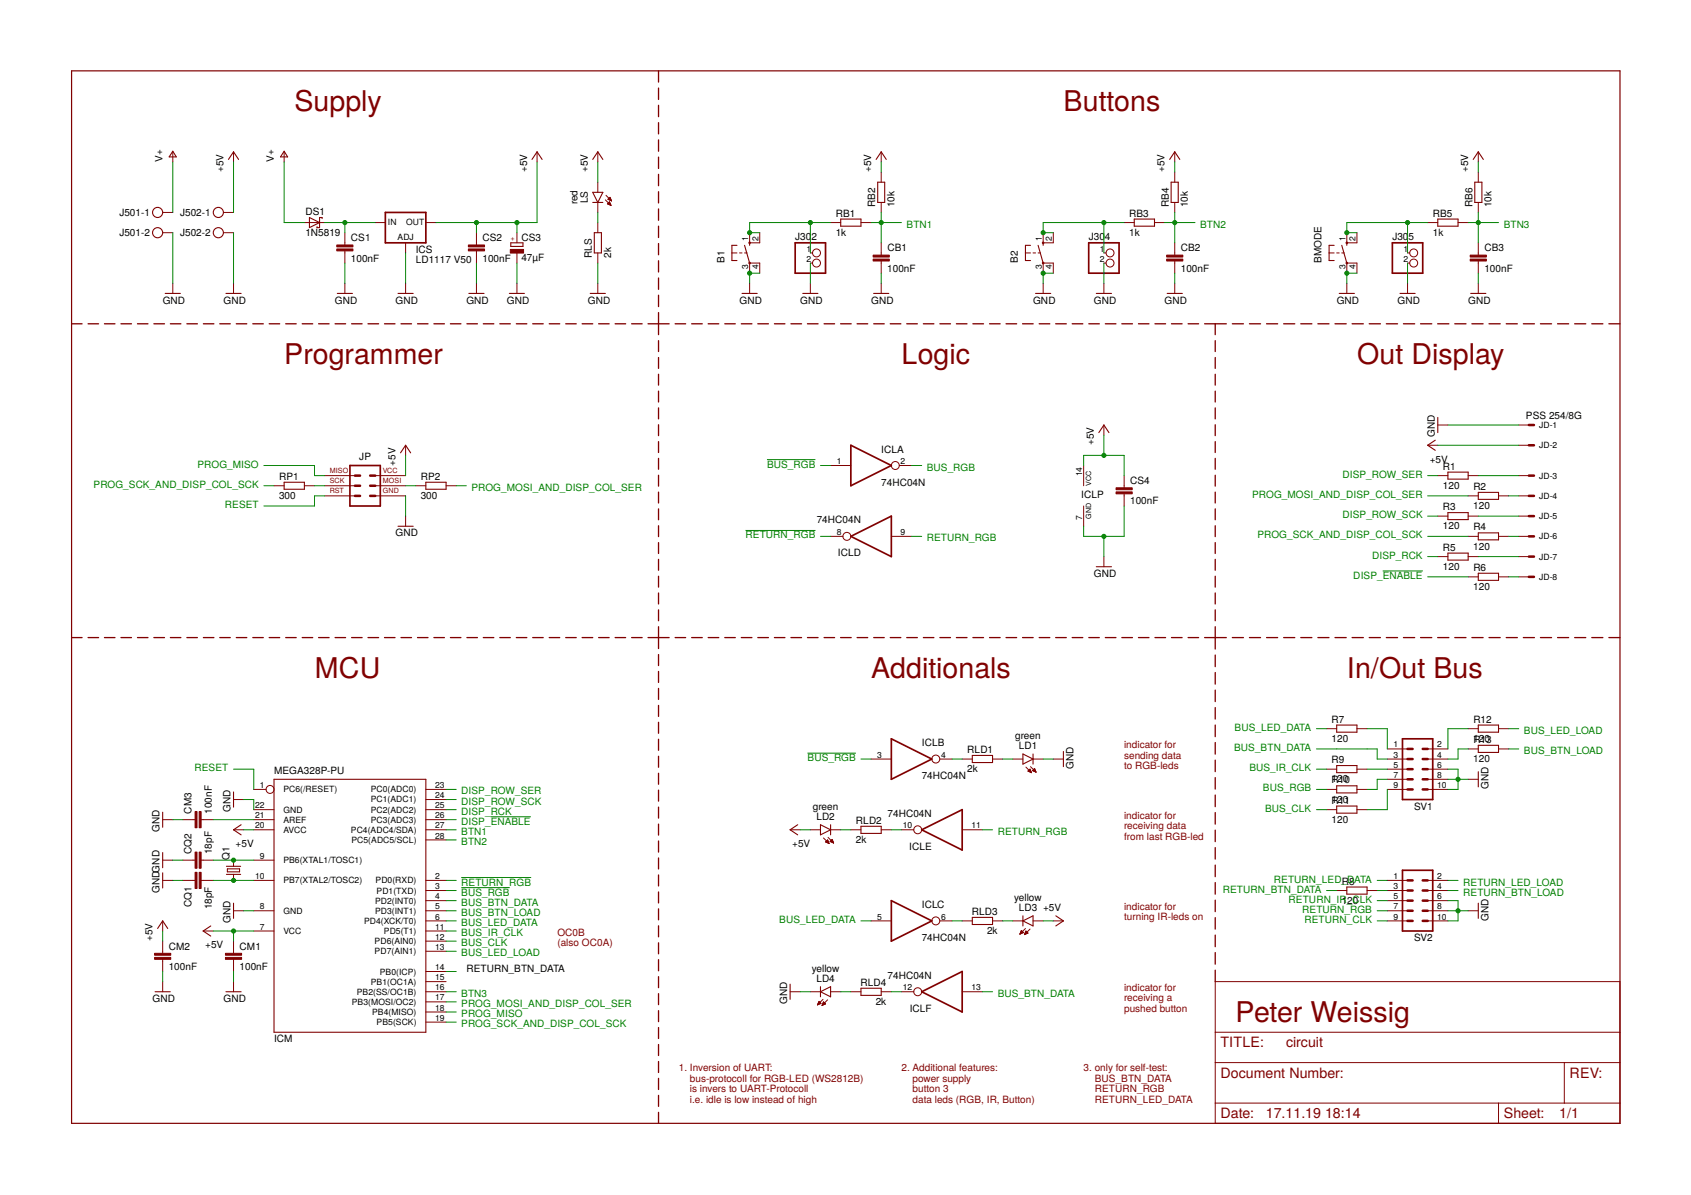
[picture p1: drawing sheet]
<svg xmlns="http://www.w3.org/2000/svg" width="297mm" height="210mm" viewBox="0 0 297 210" stroke-linecap="round" stroke-linejoin="round" font-family="sans-serif">
<defs><g id="words">
<g font-size="5" fill="#800000">
<text x="51.7" y="19.6">Supply</text>
<text x="186.8" y="19.6">Buttons</text>
<text x="49.9" y="64">Programmer</text>
<text x="158.4" y="64">Logic</text>
<text x="238.4" y="64">Out Display</text>
<text x="55.3" y="119.1">MCU</text>
<text x="153.1" y="119.1">Additionals</text>
<text x="236.6" y="119.1">In/Out Bus</text>
<text x="217.1" y="179.5">Peter Weissig</text>
</g>
<g font-size="2.5" fill="#800000">
<text x="214.4" y="184">TITLE:</text>
<text x="225.9" y="184">circuit</text>
<text x="214.4" y="189.3">Document Number:</text>
<text x="275.7" y="189.3">REV:</text>
<text x="214.4" y="196.4">Date:</text>
<text x="222.3" y="196.4">17.11.19</text>
<text x="232.8" y="196.4">18:14</text>
<text x="264.1" y="196.4">Sheet:</text>
<text x="273.9" y="196.4">1/1</text>
</g>
<g font-size="1.8">
<text x="28.6" y="28.4" transform="rotate(-90 28.6 28.4)">V+</text>
<text x="48.1" y="28.4" transform="rotate(-90 48.1 28.4)">V+</text>
<text x="39.2" y="30.2" transform="rotate(-90 39.2 30.2)">+5V</text>
<text x="92.6" y="30.2" transform="rotate(-90 92.6 30.2)">+5V</text>
<text x="101.5" y="35.9" transform="rotate(-90 101.5 35.9)">red</text>
<text x="103.2" y="35.7" transform="rotate(-90 103.2 35.7)">LS</text>
<text x="103.2" y="30.2" transform="rotate(-90 103.2 30.2)">+5V</text>
<text x="153" y="30.2" transform="rotate(-90 153 30.2)">+5V</text>
<text x="204.6" y="30.2" transform="rotate(-90 204.6 30.2)">+5V</text>
<text x="257.9" y="30.2" transform="rotate(-90 257.9 30.2)">+5V</text>
<text x="21" y="41.5">J501-2</text>
<text x="21" y="38">J501-1</text>
<text x="31.6" y="41.5">J502-2</text>
<text x="31.6" y="38">J502-1</text>
<text x="53.6" y="41.5">1N5819</text>
<text x="53.7" y="37.8">DS1</text>
<text x="146.8" y="41.4">1k</text>
<text x="146.8" y="38.1">RB1</text>
<text x="153.7" y="36.4" transform="rotate(-90 153.7 36.4)">RB2</text>
<text x="157.1" y="36.4" transform="rotate(-90 157.1 36.4)">10k</text>
<text x="198.3" y="41.4">1k</text>
<text x="198.4" y="38.1">RB3</text>
<text x="205.3" y="36.4" transform="rotate(-90 205.3 36.4)">RB4</text>
<text x="208.7" y="36.4" transform="rotate(-90 208.7 36.4)">10k</text>
<text x="251.7" y="41.4">1k</text>
<text x="251.7" y="38.1">RB5</text>
<text x="258.6" y="36.4" transform="rotate(-90 258.6 36.4)">RB6</text>
<text x="262" y="36.4" transform="rotate(-90 262 36.4)">10k</text>
<text x="61.6" y="45.9">100nF</text>
<text x="61.7" y="42.4">CS1</text>
<text x="73" y="46.2">LD1117 V50</text>
<text x="73" y="44.4">ICS</text>
<text x="84.8" y="45.9">100nF</text>
<text x="84.8" y="42.4">CS2</text>
<text x="91.6" y="45.9">47µF</text>
<text x="91.6" y="42.3">CS3</text>
<text x="104" y="45.3" transform="rotate(-90 104 45.3)">RLS</text>
<text x="107.3" y="45.3" transform="rotate(-90 107.3 45.3)">2k</text>
<text x="127.2" y="46.2" transform="rotate(-90 127.2 46.2)">B1</text>
<text x="139.7" y="42.2">J30</text>
<text x="142.5" y="42.2">2</text>
<text x="155.9" y="47.7">100nF</text>
<text x="155.9" y="44.2">CB1</text>
<text x="178.8" y="46.2" transform="rotate(-90 178.8 46.2)">B2</text>
<text x="191.3" y="42.2">J30</text>
<text x="194.1" y="42.2">4</text>
<text x="207.4" y="47.7">100nF</text>
<text x="207.4" y="44.2">CB2</text>
<text x="232.1" y="46.2" transform="rotate(-90 232.1 46.2)">BMODE</text>
<text x="244.6" y="42.2">J30</text>
<text x="247.4" y="42.2">5</text>
<text x="260.7" y="47.7">100nF</text>
<text x="260.8" y="44.2">CB3</text>
<text x="28.6" y="53.3">GND</text>
<text x="39.3" y="53.3">GND</text>
<text x="58.8" y="53.3">GND</text>
<text x="69.5" y="53.3">GND</text>
<text x="81.9" y="53.3">GND</text>
<text x="89" y="53.3">GND</text>
<text x="103.3" y="53.3">GND</text>
<text x="129.9" y="53.3">GND</text>
<text x="140.6" y="53.3">GND</text>
<text x="153" y="53.3">GND</text>
<text x="181.5" y="53.3">GND</text>
<text x="192.1" y="53.3">GND</text>
<text x="204.6" y="53.3">GND</text>
<text x="234.8" y="53.3">GND</text>
<text x="245.5" y="53.3">GND</text>
<text x="257.9" y="53.3">GND</text>
<text x="252" y="76.8" transform="rotate(-90 252 76.8)">GND</text>
<text x="268" y="73.7">PSS 254/8G</text>
<text x="63.1" y="80.9">JP</text>
<text x="69.5" y="81.8" transform="rotate(-90 69.5 81.8)">+5V</text>
<text x="154.8" y="79.5">ICLA</text>
<text x="192.1" y="78.2" transform="rotate(-90 192.1 78.2)">+5V</text>
<text x="251.2" y="81.2">+5V</text>
<text x="253.5" y="82.5">R1</text>
<text x="49" y="87.6">300</text>
<text x="49" y="84.3">RP1</text>
<text x="73.9" y="87.6">300</text>
<text x="73.9" y="84.3">RP2</text>
<text x="154.8" y="85.3">74HC04N</text>
<text x="189.9" y="87.5">ICLP</text>
<text x="198.5" y="88.6">100nF</text>
<text x="198.5" y="85.1">CS4</text>
<text x="253.5" y="85.9">120</text>
<text x="253.5" y="89.6">R3</text>
<text x="258.8" y="89.4">120</text>
<text x="258.8" y="86.1">R2</text>
<text x="69.5" y="94.2">GND</text>
<text x="143.5" y="91.9">74HC04N</text>
<text x="253.5" y="93">120</text>
<text x="258.8" y="93.2">R4</text>
<text x="147.2" y="97.7">ICLD</text>
<text x="192.1" y="101.3">GND</text>
<text x="253.5" y="100.1">120</text>
<text x="253.5" y="96.7">R5</text>
<text x="258.8" y="96.5">120</text>
<text x="258.8" y="100.3">R6</text>
<text x="258.8" y="103.6">120</text>
<text x="161.9" y="131.1">ICLB</text>
<text x="178.3" y="129.8">green</text>
<text x="179" y="131.5">LD1</text>
<text x="233.9" y="130.3">120</text>
<text x="233.9" y="126.9">R7</text>
<text x="258.8" y="130.3">120</text>
<text x="258.8" y="126.9">R12</text>
<text x="258.8" y="130.5">R13</text>
<text x="48.1" y="136">MEGA328P-PU</text>
<text x="161.9" y="136.9">74HC04N</text>
<text x="169.9" y="135.6">2k</text>
<text x="169.9" y="132.3">RLD1</text>
<text x="188.6" y="135.1" transform="rotate(-90 188.6 135.1)">GND</text>
<text x="233.9" y="137.4">120</text>
<text x="233.9" y="134">R9</text>
<text x="233.9" y="137.6">R10</text>
<text x="258.8" y="133.9">120</text>
<text x="33.6" y="142.9" transform="rotate(-90 33.6 142.9)">CM3</text>
<text x="37.2" y="142.9" transform="rotate(-90 37.2 142.9)">100nF</text>
<text x="40.5" y="142.6" transform="rotate(-90 40.5 142.6)">GND</text>
<text x="142.8" y="142.2">green</text>
<text x="143.4" y="144">LD2</text>
<text x="155.9" y="143.5">74HC04N</text>
<text x="233.9" y="141">120</text>
<text x="233.9" y="141.2">R11</text>
<text x="248.4" y="142.2">SV1</text>
<text x="261.5" y="138.6" transform="rotate(-90 261.5 138.6)">GND</text>
<text x="28" y="146.2" transform="rotate(-90 28 146.2)">GND</text>
<text x="41.4" y="148.8">+5V</text>
<text x="139.2" y="148.8">+5V</text>
<text x="150.3" y="148.1">2k</text>
<text x="150.4" y="144.7">RLD2</text>
<text x="159.7" y="149.2">ICLE</text>
<text x="233.9" y="144.5">120</text>
<text x="33.6" y="150" transform="rotate(-90 33.6 150)">CQ2</text>
<text x="37.2" y="150" transform="rotate(-90 37.2 150)">18pF</text>
<text x="40.3" y="151.1" transform="rotate(-90 40.3 151.1)">Q1</text>
<text x="235.7" y="155.4">R8</text>
<text x="28" y="156.8" transform="rotate(-90 28 156.8)">GNDGND</text>
<text x="33.6" y="159.4" transform="rotate(-90 33.6 159.4)">CQ1</text>
<text x="37.2" y="159.7" transform="rotate(-90 37.2 159.7)">18pF</text>
<text x="161.9" y="159.5">ICLC</text>
<text x="170.7" y="160.7">RLD3</text>
<text x="178.2" y="158.2">yellow</text>
<text x="179" y="160">LD3 +5V</text>
<text x="235.7" y="158.7">120</text>
<text x="261.5" y="161.8" transform="rotate(-90 261.5 161.8)">GND</text>
<text x="26.8" y="165.3" transform="rotate(-90 26.8 165.3)">+5V</text>
<text x="29.7" y="166.8">CM2</text>
<text x="36" y="166.6">+5V</text>
<text x="40.5" y="162.2" transform="rotate(-90 40.5 162.2)">GND</text>
<text x="42.1" y="166.8">CM1</text>
<text x="161.9" y="165.3">74HC04N</text>
<text x="173.4" y="164.1">2k</text>
<text x="248.4" y="165.3">SV2</text>
<text x="29.6" y="170.4">100nF</text>
<text x="42.1" y="170.4">100nF</text>
<text x="81.9" y="170.7">RETURN_BTN_DATA</text>
<text x="142.6" y="170.7">yellow</text>
<text x="143.4" y="172.4">LD4</text>
<text x="151.1" y="173.2">RLD4</text>
<text x="155.9" y="171.9">74HC04N</text>
<text x="26.8" y="176">GND</text>
<text x="39.3" y="176">GND</text>
<text x="138.3" y="176.4" transform="rotate(-90 138.3 176.4)">GND</text>
<text x="153.8" y="176.5">2k</text>
<text x="159.8" y="177.7">ICLF</text>
<text x="48.1" y="183.1">ICM</text>
</g>
<g font-size="1.8" fill="#008000">
<text x="159.3" y="40">BTN1</text>
<text x="210.8" y="40">BTN2</text>
<text x="264.1" y="40">BTN3</text>
<text x="34.7" y="82.1">PROG_MISO</text>
<text x="134.7" y="82.1">BUS_RGB</text>
<text x="162.8" y="82.7">BUS_RGB</text>
<text x="235.8" y="83.9">DISP_ROW_SER</text>
<text x="16.4" y="85.7">PROG_SCK_AND_DISP_COL_SCK</text>
<text x="39.5" y="89.2">RESET</text>
<text x="82.8" y="86.2">PROG_MOSI_AND_DISP_COL_SER</text>
<text x="219.9" y="87.5">PROG_MOSI_AND_DISP_COL_SER</text>
<text x="131" y="94.6">RETURN_RGB</text>
<text x="162.8" y="95.1">RETURN_RGB</text>
<text x="220.9" y="94.6">PROG_SCK_AND_DISP_COL_SCK</text>
<text x="235.8" y="91">DISP_ROW_SCK</text>
<text x="237.7" y="101.7">DISP_ENABLE</text>
<text x="241" y="98.1">DISP_RCK</text>
<text x="216.8" y="131.9">BUS_BTN_DATA</text>
<text x="216.9" y="128.3">BUS_LED_DATA</text>
<text x="267.7" y="128.9">BUS_LED_LOAD</text>
<text x="34.2" y="135.5">RESET</text>
<text x="141.9" y="133.7">BUS_RGB</text>
<text x="219.5" y="135.5">BUS_IR_CLK</text>
<text x="267.7" y="132.4">BUS_BTN_LOAD</text>
<text x="81" y="139.5">DISP_ROW_SER</text>
<text x="81" y="141.3">DISP_ROW_SCK</text>
<text x="81" y="143.1">DISP_RCK</text>
<text x="221.9" y="139">BUS_RGB</text>
<text x="222.2" y="142.6">BUS_CLK</text>
<text x="81" y="146.7">BTN1</text>
<text x="81" y="148.4">BTN2</text>
<text x="81" y="144.9">DISP_ENABLE</text>
<text x="175.3" y="146.7">RETURN_RGB</text>
<text x="81" y="155.5">RETURN_RGB</text>
<text x="223.8" y="155">RETURN_LED_DATA</text>
<text x="257" y="155.5">RETURN_LED_LOAD</text>
<text x="81" y="160.9">BUS_BTN_LOAD</text>
<text x="81" y="159.1">BUS_BTN_DATA</text>
<text x="81" y="157.3">BUS_RGB</text>
<text x="214.8" y="156.8">RETURN_BTN_DATA</text>
<text x="226.4" y="158.6">RETURN_IR_CLK</text>
<text x="228.8" y="160.3">RETURN_RGB</text>
<text x="257" y="157.3">RETURN_BTN_LOAD</text>
<text x="81" y="166.2">BUS_CLK</text>
<text x="81" y="164.4">BUS_IR_CLK</text>
<text x="81" y="162.7">BUS_LED_DATA</text>
<text x="81" y="168">BUS_LED_LOAD</text>
<text x="136.9" y="162.1">BUS_LED_DATA</text>
<text x="229.1" y="162.1">RETURN_CLK</text>
<text x="81" y="178.7">PROG_MISO</text>
<text x="81" y="175.1">BTN3</text>
<text x="81" y="176.9">PROG_MOSI_AND_DISP_COL_SER</text>
<text x="175.3" y="175.1">BUS_BTN_DATA</text>
<text x="81" y="180.4">PROG_SCK_AND_DISP_COL_SCK</text>
</g>
<g font-size="1.8" fill="#800000">
<text x="197.5" y="131.4">indicator for</text>
<text x="197.5" y="133.2">sending data</text>
<text x="197.5" y="135.1">to RGB-leds</text>
<text x="197.5" y="143.8">indicator for</text>
<text x="197.5" y="145.7">receiving data</text>
<text x="197.5" y="147.5">from last RGB-led</text>
<text x="197.5" y="159.8">indicator for</text>
<text x="197.5" y="161.7">turning IR-leds on</text>
<text x="97.9" y="166.2">(also OC0A)</text>
<text x="97.9" y="164.4">OC0B</text>
<text x="197.5" y="174">indicator for</text>
<text x="197.5" y="175.9">receiving a</text>
<text x="197.5" y="177.8">pushed button</text>
<text x="119.2" y="188.2">1. Inversion of UART:</text>
<text x="121.2" y="190">bus-protocoll for RGB-LED (WS2812B)</text>
<text x="121.2" y="191.9">is invers to UART-Protocoll</text>
<text x="158.3" y="188.2">2. Additional features:</text>
<text x="160.3" y="190">power supply</text>
<text x="160.3" y="191.9">button 3</text>
<text x="190.3" y="188.2">3. only for self-test:</text>
<text x="192.3" y="190">BUS_BTN_DATA</text>
<text x="192.3" y="191.9">RETURN_RGB</text>
<text x="121.2" y="193.8">i.e. idle is low instead of high</text>
<text x="160.3" y="193.8">data leds (RGB, IR, Button)</text>
<text x="192.3" y="193.8">RETURN_LED_DATA</text>
</g>
<g font-size="1.5">
<text x="68.1" y="39.5">IN</text>
<text x="71.3" y="39.5">OUT</text>
<text x="69.8" y="42.1">ADJ</text>
<text x="131.4" y="47.3" transform="rotate(-90 131.4 47.3)">3</text>
<text x="131.4" y="42.4" transform="rotate(-90 131.4 42.4)">1</text>
<text x="133.2" y="47.3" transform="rotate(-90 133.2 47.3)">4</text>
<text x="133.2" y="42.4" transform="rotate(-90 133.2 42.4)">2</text>
<text x="141.7" y="44.2">1</text>
<text x="141.7" y="46">2</text>
<text x="183" y="47.3" transform="rotate(-90 183 47.3)">3</text>
<text x="183" y="42.4" transform="rotate(-90 183 42.4)">1</text>
<text x="184.8" y="47.3" transform="rotate(-90 184.8 47.3)">4</text>
<text x="184.8" y="42.4" transform="rotate(-90 184.8 42.4)">2</text>
<text x="193.2" y="44.2">1</text>
<text x="193.2" y="46">2</text>
<text x="236.3" y="47.3" transform="rotate(-90 236.3 47.3)">3</text>
<text x="236.3" y="42.4" transform="rotate(-90 236.3 42.4)">1</text>
<text x="238.1" y="47.3" transform="rotate(-90 238.1 47.3)">4</text>
<text x="238.1" y="42.4" transform="rotate(-90 238.1 42.4)">2</text>
<text x="246.6" y="44.2">1</text>
<text x="246.6" y="46">2</text>
<text x="270.4" y="75.2">JD-1</text>
<text x="147" y="81.5">1</text>
<text x="158.2" y="81.5">2</text>
<text x="190.1" y="83.7" transform="rotate(-90 190.1 83.7)">14</text>
<text x="270.4" y="78.7">JD-2</text>
<text x="270.4" y="84.1">JD-3</text>
<text x="270.4" y="87.6">JD-4</text>
<text x="147" y="94">8</text>
<text x="158.2" y="94">9</text>
<text x="190.1" y="91.3" transform="rotate(-90 190.1 91.3)">7</text>
<text x="270.4" y="91.2">JD-5</text>
<text x="270.4" y="94.7">JD-6</text>
<text x="270.4" y="98.3">JD-7</text>
<text x="270.4" y="101.9">JD-8</text>
<text x="244.8" y="131.3">1</text>
<text x="252.4" y="131.3">2</text>
<text x="154.1" y="133.1">3</text>
<text x="165.3" y="133.1">4</text>
<text x="244.8" y="133.1">3</text>
<text x="244.8" y="134.8">5</text>
<text x="244.8" y="136.6">7</text>
<text x="252.4" y="133.1">4</text>
<text x="252.4" y="134.8">6</text>
<text x="252.4" y="136.6">8</text>
<text x="44.8" y="142">22</text>
<text x="44.8" y="143.7">21</text>
<text x="45.7" y="138.4">1</text>
<text x="49.8" y="142.7">GND</text>
<text x="49.8" y="139.2">PC6(/RESET)</text>
<text x="65.1" y="142.7">PC2(ADC2)</text>
<text x="65.1" y="141">PC1(ADC1)</text>
<text x="65.1" y="139.2">PC0(ADC0)</text>
<text x="76.4" y="143.7">26</text>
<text x="76.4" y="142">25</text>
<text x="76.4" y="140.2">24</text>
<text x="76.4" y="138.4">23</text>
<text x="244.8" y="138.4">9</text>
<text x="252.4" y="138.4">10</text>
<text x="44.8" y="145.5">20</text>
<text x="49.8" y="144.5">AREF</text>
<text x="49.8" y="146.3">AVCC</text>
<text x="61.6" y="146.3">PC4(ADC4/SDA)</text>
<text x="61.7" y="148.1">PC5(ADC5/SCL)</text>
<text x="65.1" y="144.5">PC3(ADC3)</text>
<text x="76.4" y="147.3">28</text>
<text x="76.4" y="145.5">27</text>
<text x="158.6" y="145.5">10</text>
<text x="170.7" y="145.5">11</text>
<text x="44.8" y="154.4">10</text>
<text x="45.7" y="150.8">9</text>
<text x="49.8" y="155.2">PB7(XTAL2/TOSC2)</text>
<text x="49.8" y="151.6">PB6(XTAL1/TOSC1)</text>
<text x="66" y="155.2">PD0(RXD)</text>
<text x="76.4" y="154.4">2</text>
<text x="244.8" y="154.4">1</text>
<text x="252.4" y="154.4">2</text>
<text x="45.7" y="159.7">8</text>
<text x="49.8" y="160.5">GND</text>
<text x="65.9" y="160.5">PD3(INT1)</text>
<text x="65.9" y="158.7">PD2(INT0)</text>
<text x="66.1" y="157">PD1(TXD)</text>
<text x="76.4" y="161.5">6</text>
<text x="76.4" y="159.7">5</text>
<text x="76.4" y="158">4</text>
<text x="76.4" y="156.2">3</text>
<text x="154.1" y="161.5">5</text>
<text x="165.3" y="161.5">6</text>
<text x="244.8" y="156.2">3</text>
<text x="244.8" y="158">5</text>
<text x="244.8" y="159.7">7</text>
<text x="244.8" y="161.5">9</text>
<text x="252.4" y="156.2">4</text>
<text x="252.4" y="158">6</text>
<text x="252.4" y="159.7">8</text>
<text x="252.4" y="161.5">10</text>
<text x="45.7" y="163.3">7</text>
<text x="49.8" y="164.1">VCC</text>
<text x="64" y="162.3">PD4(XCK/T0)</text>
<text x="65.8" y="167.6">PD7(AIN1)</text>
<text x="65.8" y="165.8">PD6(AIN0)</text>
<text x="67.4" y="164.1">PD5(T1)</text>
<text x="76.4" y="166.8">13</text>
<text x="76.4" y="165.1">12</text>
<text x="76.4" y="163.3">11</text>
<text x="65.1" y="173">PB1(OC1A)</text>
<text x="66.7" y="171.2">PB0(ICP)</text>
<text x="76.4" y="174">16</text>
<text x="76.4" y="172.2">15</text>
<text x="76.4" y="170.4">14</text>
<text x="158.6" y="174">12</text>
<text x="170.7" y="174">13</text>
<text x="61.8" y="176.5">PB3(MOSI/OC2)</text>
<text x="62.7" y="174.7">PB2(SS/OC1B)</text>
<text x="65.4" y="178.3">PB4(MISO)</text>
<text x="76.4" y="179.3">19</text>
<text x="76.4" y="177.5">18</text>
<text x="76.4" y="175.7">17</text>
<text x="66.2" y="180.1">PB5(SCK)</text>
</g>
<g font-size="1.2" fill="#800000">
<text x="90.4" y="42.4" transform="rotate(-90 90.4 42.4)">+</text>
<text x="57.9" y="83.1">MISO</text>
<text x="67.2" y="83.1">VCC</text>
<text x="57.9" y="86.7">RST</text>
<text x="57.9" y="84.9">SCK</text>
<text x="67.2" y="84.9">MOSI</text>
<text x="67.2" y="86.7">GND</text>
</g>
<g font-size="1.2">
<text x="191.7" y="85.3" transform="rotate(-90 191.7 85.3)">VCC</text>
<text x="191.7" y="91.2" transform="rotate(-90 191.7 91.2)">GND</text>
</g>
</g></defs>
<g fill="none" stroke="#800000" stroke-width=".23">
<path d="M115.7 12.4v2M115.7 15.5v2M115.7 18.5v2M115.7 21.5v2M115.7 24.6v2M115.7 27.6v2M115.7 30.6v2M115.7 33.7v1.9M115.7 36.7v2M115.7 39.7v2M12.6 56.9h1.8M15.5 56.9h1.8"/>
<path d="M18.4 56.9h1.8M21.3 56.9h1.8M24.2 56.9h1.8M27 56.9h1.9M29.9 56.9h1.9M32.8 56.9h1.9M35.7 56.9h1.9M38.6 56.9h1.8M41.5 56.9h1.8M44.4 56.9h1.8M47.3 56.9h1.8M50.2 56.9h1.8"/>
<path d="M53.1 56.9h1.8M56 56.9h1.8M58.9 56.9h1.8M61.8 56.9h1.8M64.6 56.9h1.9M67.5 56.9h1.9M70.4 56.9h1.9M73.3 56.9h1.9M76.2 56.9h1.9M79.1 56.9h1.9M82 56.9h1.9M84.9 56.9h1.8"/>
<path d="M87.8 56.9h1.8M90.7 56.9h1.8M93.6 56.9h1.8M96.5 56.9h1.8M99.4 56.9h1.8M102.3 56.9h1.8M105.2 56.9h1.8M108.1 56.9h1.8M111 56.9h1.8M113.8 56.9h3.7M115.7 42.8v1.9M115.7 45.8v2"/>
<path d="M115.7 48.8v2M115.7 51.9v1.9M115.7 54.9v3.9M115.7 59.8v1.9M118.6 56.9h1.8M121.5 56.9h1.9M124.4 56.9h1.9M127.3 56.9h1.9M130.2 56.9h1.9M133.1 56.9h1.9M136 56.9h1.9M138.9 56.9h1.9"/>
<path d="M141.8 56.9h1.9M144.8 56.9h1.8M147.7 56.9h1.8M150.6 56.9h1.8M153.5 56.9h1.8M156.4 56.9h1.8M159.3 56.9h1.8M162.2 56.9h1.8M165.1 56.9h1.9M168 56.9h1.9M170.9 56.9h1.9M173.8 56.9h1.9"/>
<path d="M176.7 56.9h1.9M179.6 56.9h1.9M182.5 56.9h1.9M185.4 56.9h1.9M188.3 56.9h1.9M191.3 56.9h1.8M194.2 56.9h1.8M197.1 56.9h1.8M200 56.9h1.8M202.9 56.9h1.8M205.8 56.9h1.8M208.7 56.9h1.8"/>
<path d="M211.6 56.9h3.8M213.5 56.9v1.9M213.5 59.8v1.9M216.5 56.9h1.9M219.5 56.9h1.9M222.5 56.9h1.9M225.5 56.9h1.9M228.5 56.9h1.9M231.5 56.9h1.9M234.5 56.9h2M237.5 56.9h2M240.5 56.9h2"/>
<path d="M243.5 56.9h2M246.5 56.9h2M249.5 56.9h2M252.5 56.9h2M255.5 56.9h2M258.6 56.9h1.9M261.6 56.9h1.9M264.6 56.9h1.9M267.6 56.9h1.9M270.6 56.9h1.9M273.6 56.9h1.9M276.6 56.9h2"/>
<path d="M279.6 56.9h2M282.6 56.9h2M115.7 62.8v1.9M115.7 65.7v1.9M115.7 68.7v1.9M115.7 71.6v2M115.7 74.6v1.9M115.7 77.6v1.9M213.5 62.8v1.9M213.5 65.7v1.9M213.5 68.7v1.9M213.5 71.6v2"/>
<path d="M213.5 74.6v1.9M213.5 77.6v1.9M115.7 80.5v1.9M115.7 83.5v1.9M115.7 86.4v1.9M115.7 89.4v1.9M115.7 92.4v1.9M115.7 95.3v1.9M115.7 98.3v1.9M213.5 80.5v1.9M213.5 83.5v1.9M213.5 86.4v1.9"/>
<path d="M213.5 89.4v1.9M213.5 92.4v1.9M213.5 95.3v1.9M213.5 98.3v1.9M12.6 112h1.8M15.5 112h1.8M18.4 112h1.8M21.3 112h1.8M24.2 112h1.8M27 112h1.9M29.9 112h1.9M32.8 112h1.9"/>
<path d="M35.7 112h1.9M38.6 112h1.8M41.5 112h1.8M44.4 112h1.8M47.3 112h1.8M50.2 112h1.8M53.1 112h1.8M56 112h1.8M58.9 112h1.8M61.8 112h1.8M64.6 112h1.9M67.5 112h1.9"/>
<path d="M70.4 112h1.9M73.3 112h1.9M76.2 112h1.9M79.1 112h1.9M82 112h1.9M84.9 112h1.8M87.8 112h1.8M90.7 112h1.8M93.6 112h1.8M96.5 112h1.8M99.4 112h1.8M102.3 112h1.8"/>
<path d="M105.2 112h1.8M108.1 112h1.8M111 112h1.8M113.8 112h3.7M115.7 101.2v1.9M115.7 104.2v1.9M115.7 107.1v1.9M115.7 110.1v3.8M115.7 115v1.9M115.7 117.9v2M118.6 112h1.8M121.5 112h1.9"/>
<path d="M124.4 112h1.9M127.3 112h1.9M130.2 112h1.9M133.1 112h1.9M136 112h1.9M138.9 112h1.9M141.8 112h1.9M144.8 112h1.8M147.7 112h1.8M150.6 112h1.8M153.5 112h1.8M156.4 112h1.8"/>
<path d="M159.3 112h1.8M162.2 112h1.8M165.1 112h1.9M168 112h1.9M170.9 112h1.9M173.8 112h1.9M176.7 112h1.9M179.6 112h1.9M182.5 112h1.9M185.4 112h1.9M188.3 112h1.9M191.3 112h1.8"/>
<path d="M194.2 112h1.8M197.1 112h1.8M200 112h1.8M202.9 112h1.8M205.8 112h1.8M208.7 112h1.8M211.6 112h3.8M213.5 101.2v1.9M213.5 104.2v1.9M213.5 107.1v1.9M213.5 110.1v3.9M213.5 115.1v2"/>
<path d="M213.5 118.1v2.1M216.5 112h1.9M219.5 112h1.9M222.5 112h1.9M225.5 112h1.9M228.5 112h1.9M231.5 112h1.9M234.5 112h2M237.5 112h2M240.5 112h2M243.5 112h2M246.5 112h2"/>
<path d="M249.5 112h2M252.5 112h2M255.5 112h2M258.6 112h1.9M261.6 112h1.9M264.6 112h1.9M267.6 112h1.9M270.6 112h1.9M273.6 112h1.9M276.6 112h2M279.6 112h2M282.6 112h2"/>
<path d="M115.7 120.9v2M115.7 123.9v1.9M115.7 126.9v1.9M115.7 129.9v1.9M115.7 132.8v2M115.7 135.8v2M115.7 138.8v1.9M213.5 121.2v2M213.5 124.3v2M213.5 127.4v2M213.5 130.4v2.1M213.5 133.5v2"/>
<path d="M213.5 136.6v2M213.5 139.7v2M115.7 141.8v1.9M115.7 144.8v1.9M115.7 147.7v2M115.7 150.7v1.9M115.7 153.7v1.9M115.7 156.7v1.9M115.7 159.6v2M213.5 142.7v2.1M213.5 145.8v2M213.5 148.9v2"/>
<path d="M213.5 152v2M213.5 155v2.1M213.5 158.1v2M115.7 162.6v1.9M115.7 165.6v1.9M115.7 168.6v1.9M115.7 171.6v1.9M115.7 174.5v2M115.7 177.5v2M213.5 161.2v2M213.5 164.3v2M213.5 167.3v2.1"/>
<path d="M213.5 170.4v2M115.7 180.5v1.9M115.7 183.5v1.9M115.7 186.5v1.9M115.7 189.4v2M115.7 192.4v1.9M115.7 195.4v1.9"/>
</g>
<g fill="none" stroke="#800000" stroke-width=".19">
<path d="M30.4 26.6l.6 1h-1.3zM40.1 28l.9-1.3 .9 1.3M49.9 26.6l.6 1h-1.2zM54.4 38.2l1.7 .9-1.7 .9zM56.6 38.4v-.2h-.5v1.8h-.4v-.2M93.5 28l.8-1.3 .9 1.3M104.1 35.6h1.8M104.1 28l.9-1.3 .9 1.3M104.1 33.8h1.8l-.9 1.8zM147.7 38.5h3.5v1.2h-3.5zM153.9 28l.9-1.3 .9 1.3M154.2 32h1.2v3.6h-1.2z"/>
<path d="M199.2 38.5h3.6v1.2h-3.6zM205.5 28l.9-1.3 .8 1.3M205.7 32h1.3v3.6h-1.3zM252.6 38.5h3.5v1.2h-3.5zM258.8 28l.9-1.3 .9 1.3M259.1 32h1.2v3.6h-1.2zM29 51.5h2.7M39.7 51.5h2.7M59.2 51.5h2.7M69.9 51.5h2.7M82.4 51.5h2.6M89.5 51.5h2.6"/>
<path d="M89.7 42.7h2.2v.6h-2.2zM103.7 51.5h2.6M104.4 40.9h1.2v3.5h-1.2zM129.5 43.1h-.9v2.7h.9M130.3 51.5h2.7M130.8 43.1l.9 3.1M131.7 42.7v.4M141 51.5h2.7M153.5 51.5h2.6M181 43.1h-.9v2.7h.9M181.9 51.5h2.7M182.4 43.1l.8 3.1"/>
<path d="M183.2 42.7v.4M192.6 51.5h2.6M205 51.5h2.7M234.4 43.1h-.9v2.7h.9M235.2 51.5h2.7M235.7 43.1l.9 3.1M236.6 42.7v.4M245.9 51.5h2.7M258.3 51.5h2.7M70.4 79.5l.8-1.3 .9 1.3M193 76l.9-1.3 .9 1.3M252.1 77.3l-1.3 .9 1.3 .9"/>
<path d="M252.6 73.3v2.7M49.9 84.7h3.6v1.2h-3.6zM69.9 92.4h2.7M74.8 84.7h3.6v1.2h-3.6zM192.6 99.5h2.6M254.3 82.9h3.6v1.3h-3.6zM254.3 90h3.6v1.3h-3.6zM254.3 97.2h3.6v1.2h-3.6zM259.7 86.5h3.5v1.2h-3.5zM259.7 93.6h3.5v1.2h-3.5zM259.7 100.7h3.5v1.2h-3.5zM41 139.1v2.7"/>
<path d="M48.1 136.9h26.7v44.4h-26.7zM170.8 132.7h3.5v1.2h-3.5zM179.7 132.4l1.8 .9-1.8 .9zM181.5 132.4v1.8M186.8 132v2.7M234.8 127.4h3.6v1.2h-3.6zM234.8 134.5h3.6v1.2h-3.6zM234.8 138h3.6v1.3h-3.6zM259.7 127.4h3.5v1.2h-3.5zM259.7 130.9h3.5v1.3h-3.5zM259.7 135.6v2.6M28.6 142.7v2.6"/>
<path d="M28.6 149.8v2.6M28.6 153.3v2.7M39.8 152.2h2.5M39.8 153.6h2.5M39.9 152.6h2.2v.5h-2.2zM41 158.6v2.7M42.4 144.9l-1.4 .9 1.4 .8M140.1 144.9l-1.3 .9 1.3 .8M144.1 144.9l1.8 .9-1.8 .8zM145.9 144.9v1.7M151.2 145.1h3.6v1.3h-3.6zM234.8 141.6h3.6v1.2h-3.6z"/>
<path d="M236.6 155.8h3.5v1.3h-3.5zM259.7 158.6v2.7M27.2 174.2h2.7M27.7 163.1l.9-1.3 .9 1.3M37 162.6l-1.3 .9 1.3 .9M39.7 174.2h2.7M138.8 172.9v2.6M144.1 174.2l1.8-.9v1.8zM144.1 173.3v1.8M151.2 173.6h3.6v1.2h-3.6zM170.8 161.1h3.5v1.3h-3.5zM179.7 161.8l1.8-.9v1.7z"/>
<path d="M179.7 160.9v1.7M185.5 160.9l1.3 .9-1.3 .8"/>
<circle cx="27.7" cy="37.3" r=".89"/>
<circle cx="38.4" cy="37.3" r=".89"/>
<circle cx="27.7" cy="40.9" r=".89"/>
<circle cx="38.4" cy="40.9" r=".89"/>
</g>
<g fill="none" stroke="#800000" stroke-width=".18">
<path d="M28.6 37.3h1.8M30.4 26.7v1.7M39.2 37.3h1.8M41 26.7v1.7M49.9 26.7v1.7M53.5 39.1h3.5M65.9 39.1h1.8M74.8 39.1h1.8M94.3 26.7v1.7M105 26.7v1.7M105 32v1.8M105 35.6v1.7"/>
<path d="M105 39.1v1.8M106.3 35.1l1 1M106.4 34.3l1 1M106.7 35.8h.5M106.8 35.7h.4M106.8 35h.5M106.8 35.9h.4M106.9 35.1h.4M106.9 35.6h.2M106.9 34.9h.4M107 35.6h.1M107 34.8h.2"/>
<path d="M107 35.9h.3M107 35.5h.1M107.1 35.1h.3M107.1 34.8h.1M107.1 35.5l.2 .6-.6-.3zM107.1 34.7h.1M107.1 34.7l.3 .6M107.1 34.7l-.3 .3 .6 .3M107.2 36h.1M107.2 35.2h.2M107.4 35.3h.1M145.9 39.1h1.8"/>
<path d="M151.2 39.1h1.8M154.8 26.7v1.7M154.8 30.2v1.8M154.8 35.6v1.7M197.5 39.1h1.7M202.8 39.1h1.8M206.4 26.7v1.7M206.4 30.2v1.8M206.4 35.6v1.7M250.8 39.1h1.8M256.1 39.1h1.8M259.7 26.7v1.7"/>
<path d="M259.7 30.2v1.8M259.7 35.6v1.7M28.6 40.9h1.8M30.4 49.8v1.7M39.2 40.9h1.8M41 49.8v1.7M60.6 40.9v2.1M60.6 44.1v2.1M60.6 49.8v1.7M71.2 42.7v1.7M71.2 49.8v1.7M83.7 40.9v2.1"/>
<path d="M83.7 44.1v2.1M83.7 49.8v1.7M90.8 40.9v1.8M90.8 44.4v1.8M90.8 49.8v1.7M105 44.4v1.8M105 49.8v1.7M128.6 44.4h.9M129.9 44.4h.4M130.8 44.4h.4M131.7 40.9v1.8h1.8v-1.8M131.7 48v-1.8h1.8v1.8"/>
<path d="M131.7 49.8v1.7M142.3 44.4h.4M142.3 46.2h.4M142.3 49.8v1.7M154.8 42.7v2.1M154.8 45.9v2.1M154.8 49.8v1.7M180.1 44.4h.9M181.5 44.4h.4M182.4 44.4h.4M183.2 40.9v1.8h1.8v-1.8M183.2 48v-1.8h1.8v1.8"/>
<path d="M183.2 49.8v1.7M193.9 44.4h.4M193.9 46.2h.4M193.9 49.8v1.7M206.4 42.7v2.1M206.4 45.9v2.1M206.4 49.8v1.7M233.5 44.4h.9M234.8 44.4h.4M235.7 44.4h.4M236.6 40.9v1.8h1.8v-1.8M236.6 48v-1.8h1.8v1.8"/>
<path d="M236.6 49.8v1.7M247.2 44.4h.4M247.2 46.2h.4M247.2 49.8v1.7M259.7 42.7v2.1M259.7 45.9v2.1M259.7 49.8v1.7M71.2 78.2v1.8M193.9 74.7v1.7M250.8 78.2h1.8M252.6 74.7h1.7M266.8 74.7h1.8"/>
<path d="M266.8 78.2h1.8M48.1 85.3h1.8M53.5 85.3h1.7M57 87.1h5.4M57 85.3h5.4M57 83.5h5.4M65.9 87.1h5.3M65.9 85.3h5.3M65.9 83.5h5.3M71.2 90.7v1.7M73 85.3h1.8M78.4 85.3h1.7"/>
<path d="M145.9 94.2h2.2M145.9 81.8h3.6M156.6 94.2h3.5M158 81.8h2.1M190.4 81.8v3.5M190.4 88.9v3.5M193.9 97.8v1.7M197.5 83.5v2.2M197.5 86.7v2.2M252.6 83.5h1.7M252.6 90.7h1.7M252.6 97.8h1.7"/>
<path d="M257.9 87.1h1.8M257.9 83.5h1.8M257.9 90.7h1.8M257.9 94.2h1.8M257.9 97.8h1.8M263.2 87.1h1.8M263.2 94.2h1.8M266.8 87.1h1.8M266.8 83.5h1.8M266.8 90.7h1.8M266.8 94.2h1.8M266.8 97.8h1.8"/>
<path d="M257.9 101.3h1.8M263.2 101.3h1.8M266.8 101.3h1.8M44.6 138.7h2.1M74.8 138.7h3.6M153 133.3h3.6M165.1 133.3h2.1M169 133.3h1.8M174.3 133.3h1.8M177.9 133.3h1.8M180.2 134.7l1 1M180.6 135.4l.6 .3"/>
<path d="M180.6 135.4l.3-.3 .3 .6M180.6 135.4h.5M180.7 135.4h.3M180.7 135.5h.4M180.7 135.3h.3M180.8 135.2h.2M180.9 135.1h.1M180.9 135.6h.2M181 134.7l1 .9M181.1 135.7h.1M181.4 135.4h.5M181.4 135.4l.6 .2"/>
<path d="M181.4 135.4l.3-.4 .3 .6M181.4 135.3h.4M181.5 133.3h1.7M181.5 135.2h.3M181.5 135.4h.4M181.6 135.1h.2M181.7 135.1h.1M181.7 135.5h.2M181.9 135.6h.1M185 133.3h1.8M233 138.7h1.8M233 135.1h1.8"/>
<path d="M233 128h1.8M238.4 138.7h1.7M238.4 135.1h1.7M238.4 128h1.7M243.7 138.7h3.5M243.7 136.9h3.5M243.7 131.6h3.5M243.7 133.3h3.5M243.7 135.1h3.5M250.8 138.7h3.5M250.8 136.9h3.5M250.8 131.6h3.5"/>
<path d="M250.8 133.3h3.5M250.8 135.1h3.5M257.9 136.9h1.8M257.9 131.6h1.8M257.9 128h1.8M263.2 131.6h1.8M263.2 128h1.8M28.6 154.6h1.8M28.6 151.1h1.8M28.6 144h1.8M32.1 154.6h2.2M32.1 151.1h2.2"/>
<path d="M32.1 144h2.2M35.3 154.6h2.2M35.3 151.1h2.2M35.3 144h2.2M41 151.1v1.1M41 153.6v1M41 160h1.8M41 145.8h1.8M41 140.4h1.8M44.6 154.6h3.5M44.6 151.1h3.5M44.6 160h3.5"/>
<path d="M44.6 142.2h3.5M44.6 144h3.5M44.6 145.8h3.5M74.8 154.6h3.6M74.8 160h3.6M74.8 142.2h3.6M74.8 144h3.6M74.8 145.8h3.6M74.8 158.2h3.6M74.8 156.4h3.6M74.8 147.5h3.6M74.8 140.4h3.6"/>
<path d="M138.8 145.8h1.8M142.3 145.8h1.8M144.7 147.2l.9 1M145 147.9l.4-.4 .2 .7zM145 147.9h.5M145.1 147.8h.4M145.1 148h.4M145.2 147.7h.3M145.3 147.6h.1M145.3 148h.3M145.5 147.1l.9 1M145.5 148.1h.1"/>
<path d="M145.8 147.8h.5M145.8 147.8l.6 .3M145.8 147.8l.4-.4 .2 .7M145.9 145.8h1.8M145.9 147.7h.4M146 147.9h.3M146 147.6h.3M146 147.6h.2M146.1 148h.3M146.1 147.5h.1M146.3 148h.1M149.5 145.8h1.7"/>
<path d="M154.8 145.8h1.8M158.3 145.8h2.2M169 145.8h3.6M233 142.2h1.8M234.8 156.4h1.8M238.4 142.2h1.7M240.1 156.4h1.8M243.7 154.6h3.5M243.7 160h3.5M243.7 158.2h3.5M243.7 156.4h3.5M250.8 154.6h3.5"/>
<path d="M250.8 160h3.5M250.8 158.2h3.5M250.8 156.4h3.5M257.9 160h1.8M28.6 161.8v1.7M28.6 165.3v2.1M28.6 168.5v2.1M28.6 172.4v1.8M35.7 163.5h1.8M41 165.3v2.1M41 168.5v2.1M41 172.4v1.8"/>
<path d="M44.6 163.5h3.5M74.8 172.4h3.6M74.8 179.5h3.6M74.8 163.5h3.6M74.8 177.8h3.6M74.8 176h3.6M74.8 174.2h3.6M74.8 170.6h3.6M74.8 167.1h3.6M74.8 165.3h3.6M74.8 161.8h3.6M138.8 174.2h1.8"/>
<path d="M142.3 174.2h1.8M143.6 176.5h.1M143.6 176.4h.2M143.7 176.3h.3M143.7 176.3h.5M143.7 176.2h.5M143.8 176.1h.3M143.8 176h.2M143.8 176h.1M143.9 175.9l.3 .4-.6 .2zM144.4 176.6h.1M144.4 176.5h.3"/>
<path d="M144.5 176.4h.3M144.5 176.3h.5M144.5 176.3h.4M144.6 175.5l-1 1M144.6 176.2h.3M144.6 176.1h.2M144.6 176h.1M145 176.3l-.6 .3M145 176.3l-.3-.3-.3 .6M145.4 175.6l-1 1M145.9 174.2h1.8M149.5 174.2h1.7"/>
<path d="M153 161.8h3.6M154.8 174.2h1.8M158.3 174.2h2.2M165.1 161.8h2.1M169 174.2h3.6M169 161.8h1.8M174.3 161.8h1.8M177.9 161.8h1.8M179.2 164.1h.1M179.2 164h.2M179.2 163.9h.3M179.3 163.8h.4"/>
<path d="M179.3 163.7h.4M179.3 163.7h.3M179.3 163.6h.3M179.4 163.5h.1M179.4 163.4l.4 .4-.6 .3M179.4 163.4l-.2 .7M179.4 163.4h.1M180 164.1h.1M180 164.1h.2M180 164h.4M180.1 163.9h.5M180.1 163.8h.4"/>
<path d="M180.1 163.1l-.9 1M180.1 163.7h.3M180.2 163.6h.1M180.2 163.5l.4 .4-.6 .3zM180.9 163.2l-.9 1M181.5 161.8h1.7M185 161.8h1.8M213.5 172.4h71.1v24.9h-71.1zM243.7 161.8h3.5M250.8 161.8h3.5M213.5 186.6h71.1M213.5 193.8h71.1"/>
<path d="M213.5 181.3h71.1M263.2 193.8v3.5M274.8 186.6v7.2"/>
<circle cx="143.4" cy="46.2" r=".7"/>
<circle cx="143.4" cy="44.4" r=".7"/>
<circle cx="195" cy="44.4" r=".7"/>
<circle cx="195" cy="46.2" r=".7"/>
<circle cx="248.3" cy="44.4" r=".7"/>
<circle cx="248.3" cy="46.2" r=".7"/>
<circle cx="148.8" cy="94.2" r=".7"/>
<circle cx="157.3" cy="81.8" r=".7"/>
<circle cx="47.4" cy="138.7" r=".7"/>
<circle cx="164.4" cy="133.3" r=".7"/>
<circle cx="161.2" cy="145.8" r=".7"/>
<circle cx="161.2" cy="174.2" r=".7"/>
<circle cx="164.4" cy="161.8" r=".7"/>
</g>
<path d="M12.6 12.4h272v184.9h-272z" fill="none" stroke="#800000" stroke-width=".21"/>
<g fill="none" stroke="#800000" stroke-width=".3">
<path d="M67.7 37.3h7.1v5.4h-7.1zM139.7 42.7h5.3v5.3h-5.3zM191.2 42.7h5.4v5.3h-5.4zM244.6 42.7h5.3v5.3h-5.3zM149.5 78.2l7.1 3.6-7.1 3.5zM61.5 81.8h5.3v7.1h-5.3zM149.5 94.2l7.1-3.5v7.1zM156.6 129.8l7.1 3.5-7.1 3.6zM246.4 129.8h5.3v10.6h-5.3zM156.6 158.2l7.1 3.6-7.1 3.5zM161.9 145.8l7.1-3.6v7.1zM246.4 152.9h5.3v10.6h-5.3z"/>
<path d="M161.9 174.2l7.1-3.6v7.2z"/>
<circle cx="131.7" cy="46.2" r=".08"/>
<circle cx="131.7" cy="42.7" r=".08"/>
<circle cx="183.2" cy="46.2" r=".08"/>
<circle cx="183.2" cy="42.7" r=".08"/>
<circle cx="236.6" cy="46.2" r=".08"/>
<circle cx="236.6" cy="42.7" r=".08"/>
</g>
<g fill="#800000" stroke="#800000" stroke-width=".18">
<path d="M59.2 43.7h2.8v.4h-2.8z"/>
<path d="M59.2 43h2.8v.4h-2.8z"/>
<path d="M89.6 43.8h2.4v.6h-2.4z"/>
<path d="M35 153.2h.3v2.9h-.3z"/>
<path d="M34.3 153.2h.3v2.9h-.3z"/>
<path d="M35 149.7h.3v2.8h-.3z"/>
<path d="M34.3 149.7h.3v2.8h-.3z"/>
<path d="M153.4 45.5h2.8v.3h-2.8z"/>
<path d="M153.4 44.8h2.8v.3h-2.8z"/>
<path d="M82.3 43.7h2.8v.4h-2.8z"/>
<path d="M82.3 43h2.8v.4h-2.8z"/>
<path d="M204.9 45.5h2.9v.3h-2.9z"/>
<path d="M204.9 44.8h2.9v.3h-2.9z"/>
<path d="M258.3 45.5h2.8v.3h-2.8z"/>
<path d="M258.3 44.8h2.8v.3h-2.8z"/>
<path d="M35 142.6h.3v2.8h-.3z"/>
<path d="M34.3 142.6h.3v2.8h-.3z"/>
<path d="M39.6 168.2h2.8v.3h-2.8z"/>
<path d="M39.6 167.4h2.8v.4h-2.8z"/>
<path d="M27.2 168.2h2.8v.3h-2.8z"/>
<path d="M27.2 167.4h2.8v.4h-2.8z"/>
<path d="M196 86.4h2.9v.3h-2.9z"/>
<path d="M196 85.7h2.9v.3h-2.9z"/>
</g>
<g fill="none" stroke="#800000" stroke-width=".44">
<path d="M268.6 74.7h.9M268.6 78.2h.9M62.4 83.5h.8M62.4 85.3h.8M62.4 87.1h.8M65 83.5h.9M65 85.3h.9M65 87.1h.9M268.6 83.5h.9M268.6 87.1h.9M268.6 90.7h.9M268.6 94.2h.9"/>
<path d="M268.6 97.8h.9M268.6 101.3h.9M247.2 138.7h.9M247.2 136.9h.9M247.2 135.1h.9M247.2 133.3h.9M247.2 131.6h.9M249.9 138.7h.9M249.9 136.9h.9M249.9 135.1h.9M249.9 133.3h.9M249.9 131.6h.9"/>
<path d="M247.2 160h.9M247.2 158.2h.9M247.2 156.4h.9M247.2 154.6h.9M249.9 160h.9M249.9 158.2h.9M249.9 156.4h.9M249.9 154.6h.9M247.2 161.8h.9M249.9 161.8h.9"/>
</g>
<g fill="none" stroke="#008000" stroke-width=".18">
<path d="M30.4 28.4v8.9M41 28.4v8.9M49.9 28.4v10.7h3.6M57 39.1h8.9M60.6 39.1v1.8M83.7 39.1v1.8M90.8 39.1v1.8M94.3 28.4v10.7h-17.7M105 28.4v3.6M105 37.3v1.8M142.3 39.1v5.3M145.9 39.1h-14.2v1.8h1.8"/>
<path d="M153 39.1h5.3M154.8 28.4v1.8M154.8 37.3v5.4M193.9 39.1v5.3M197.5 39.1h-14.3v1.8h1.8M204.6 39.1h5.3M206.4 28.4v1.8M206.4 37.3v5.4M247.2 39.1v5.3M250.8 39.1h-14.2v1.8h1.8M257.9 39.1h5.3M259.7 28.4v1.8"/>
<path d="M259.7 37.3v5.4M30.4 40.9v8.9M41 40.9v8.9M60.6 46.2v3.6M71.2 44.4v5.4M83.7 46.2v3.6M90.8 46.2v3.6M105 46.2v3.6M133.5 48h-1.8v1.8M142.3 46.2v3.6M154.8 48v1.8M185 48h-1.8v1.8"/>
<path d="M193.9 46.2v3.6M206.4 48v1.8M238.4 48h-1.8v1.8M247.2 46.2v3.6M259.7 48v1.8M71.2 80v3.5M193.9 76.4v3.6M252.6 78.2h14.2M254.3 74.7h12.5M46.4 81.8h8.8v1.7h1.8M46.4 85.3h1.7M55.2 85.3h1.8"/>
<path d="M57 87.1h-1.8v1.8h-8.8M71.2 87.1v3.6M71.2 85.3h1.8M80.1 85.3h1.8M131 93.2h12.2M134.7 80.7h8.5M144.1 94.2h1.8M144.1 81.8h1.8M160.1 94.2h1.8M160.1 81.8h1.8M190.4 81.8v-1.8h7.1v3.5M193.9 94.2v3.6"/>
<path d="M197.5 88.9v5.3h-7.1v-1.8M250.8 94.2h7.1M250.8 87.1h7.1M250.8 83.5h1.8M250.8 90.7h1.8M250.8 97.8h1.8M259.7 83.5h7.1M259.7 90.7h7.1M259.7 97.8h7.1M265 94.2h1.8M265 87.1h1.8M242.9 100.3h7"/>
<path d="M250.8 101.3h7.1M265 101.3h1.8M41 135.1h3.6v3.6M78.4 138.7h1.7M141.8 132.3h8.5M151.2 133.3h1.8M167.2 133.3h1.8M176.1 133.3h1.8M183.2 133.3h1.8M231.2 138.7h1.8M231.2 135.1h1.8M231.2 131.6h10.7v1.7h1.8"/>
<path d="M231.2 128h1.8M240.1 135.1h3.6M240.1 128h3.6v3.6M243.7 136.9h-1.8v1.8h-1.8M243.7 138.7v3.5h-3.6M254.3 135.1h1.8v3.6h-1.8M254.3 136.9h3.6M257.9 131.6h-1.8v1.7h-1.8M257.9 128h-3.6v3.6M265 128h1.8M265 131.6h1.8M30.4 151.1h1.7"/>
<path d="M30.4 154.6h1.7M30.4 144h1.7M37.5 151.1h7.1M37.5 154.6h7.1M37.5 144h7.1M42.8 145.8h1.8M42.8 160h1.8M42.8 140.4h1.8v1.8M78.4 145.8h1.7M78.4 154.6h1.7M78.4 144h1.7M78.4 160h1.7"/>
<path d="M78.4 140.4h1.7M78.4 158.2h1.7M78.4 147.5h1.7M78.4 142.2h1.7M78.4 156.4h1.7M81 154.1h12.3M81 155.9h8.5M86.2 143.5h7M140.6 145.8h1.7M147.7 145.8h1.8M156.6 145.8h1.7M172.6 145.8h1.7"/>
<path d="M231.2 142.2h1.8M233 156.4h1.8M241.9 154.6h1.8M241.9 160h1.8M241.9 158.2h1.8M241.9 156.4h1.8M254.3 158.2h1.8v3.6h-1.8M254.3 154.6h1.8M254.3 160h3.6M254.3 156.4h1.8M28.6 163.5v1.8M28.6 170.6v1.8"/>
<path d="M37.5 163.5h7.1M41 163.5v1.8M41 170.6v1.8M78.4 163.5h1.7M78.4 161.8h1.7M78.4 174.2h1.7M78.4 177.8h1.7M78.4 179.5h1.7M78.4 165.3h1.7M78.4 167.1h1.7M78.4 170.6h1.7M78.4 176h1.7"/>
<path d="M140.6 174.2h1.7M147.7 174.2h1.8M151.2 161.8h1.8M156.6 174.2h1.7M167.2 161.8h1.8M172.6 174.2h1.7M176.1 161.8h1.8M183.2 161.8h1.8M241.9 161.8h1.8"/>
</g>
<g fill="#008000" stroke="#008000" stroke-width=".18">
<circle cx="83.7" cy="39.1" r=".36"/>
<circle cx="90.8" cy="39.1" r=".36"/>
<circle cx="41" cy="163.5" r=".36"/>
<circle cx="193.9" cy="80" r=".36"/>
<circle cx="131.7" cy="48" r=".36"/>
<circle cx="183.2" cy="48" r=".36"/>
<circle cx="236.6" cy="48" r=".36"/>
<circle cx="256.1" cy="136.9" r=".36"/>
<circle cx="256.1" cy="160" r=".36"/>
<circle cx="193.9" cy="94.2" r=".36"/>
<circle cx="131.7" cy="40.9" r=".36"/>
<circle cx="142.3" cy="39.1" r=".36"/>
<circle cx="154.8" cy="39.1" r=".36"/>
<circle cx="60.6" cy="39.1" r=".36"/>
<circle cx="183.2" cy="40.9" r=".36"/>
<circle cx="193.9" cy="39.1" r=".36"/>
<circle cx="236.6" cy="40.9" r=".36"/>
<circle cx="247.2" cy="39.1" r=".36"/>
<circle cx="206.4" cy="39.1" r=".36"/>
<circle cx="41" cy="154.6" r=".36"/>
<circle cx="41" cy="151.1" r=".36"/>
<circle cx="259.7" cy="39.1" r=".36"/>
</g>
<use href="#words"/>
</svg>
